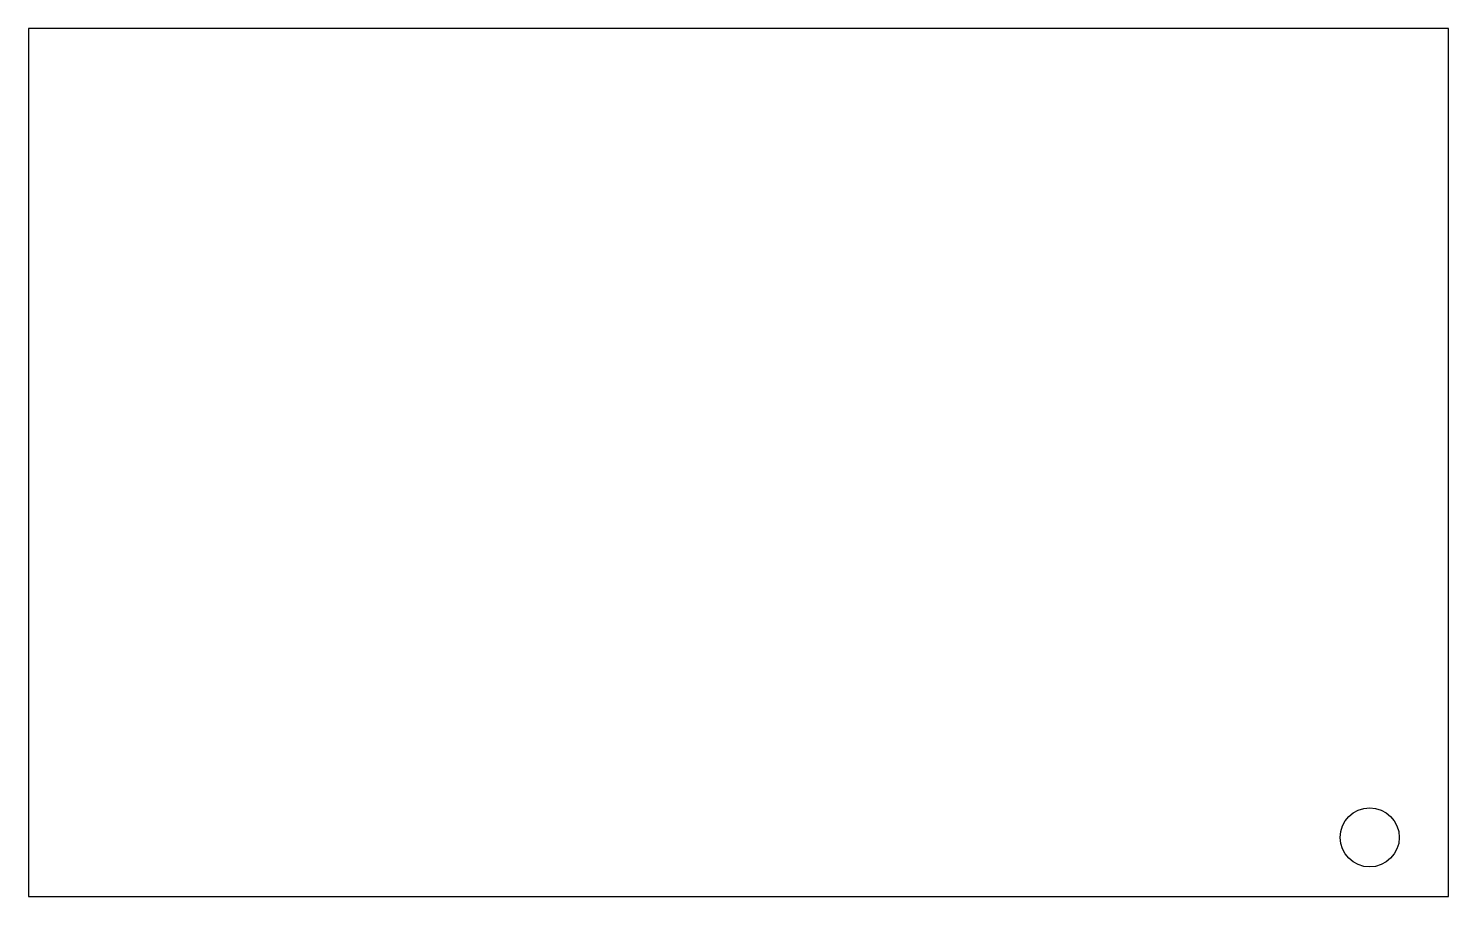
# Model space of a CAD drawing. Header units: inches. Extents: x 0 to 36, y 0 to 22.
import ezdxf

# ---------------------------------------------------------------- set-up
doc = ezdxf.new("R2010")
doc.units = ezdxf.units.IN
doc.header["$MEASUREMENT"] = 0
doc.layers.add('CUT', color=7, linetype='CONTINUOUS')

msp = doc.modelspace()

# ---------------------------------------------------------------- linework, layer by layer
at = {"layer": 'CUT'}
for p, q in [((36, 22), (0, 22)), ((0, 22), (0, 0)), ((36, 0), (36, 22)), ((0, 0), (36, 0))]:
    msp.add_line(p, q, dxfattribs=at)
msp.add_circle((34, 1.5), 0.75, dxfattribs=at)

doc.saveas('drawing.dxf')
